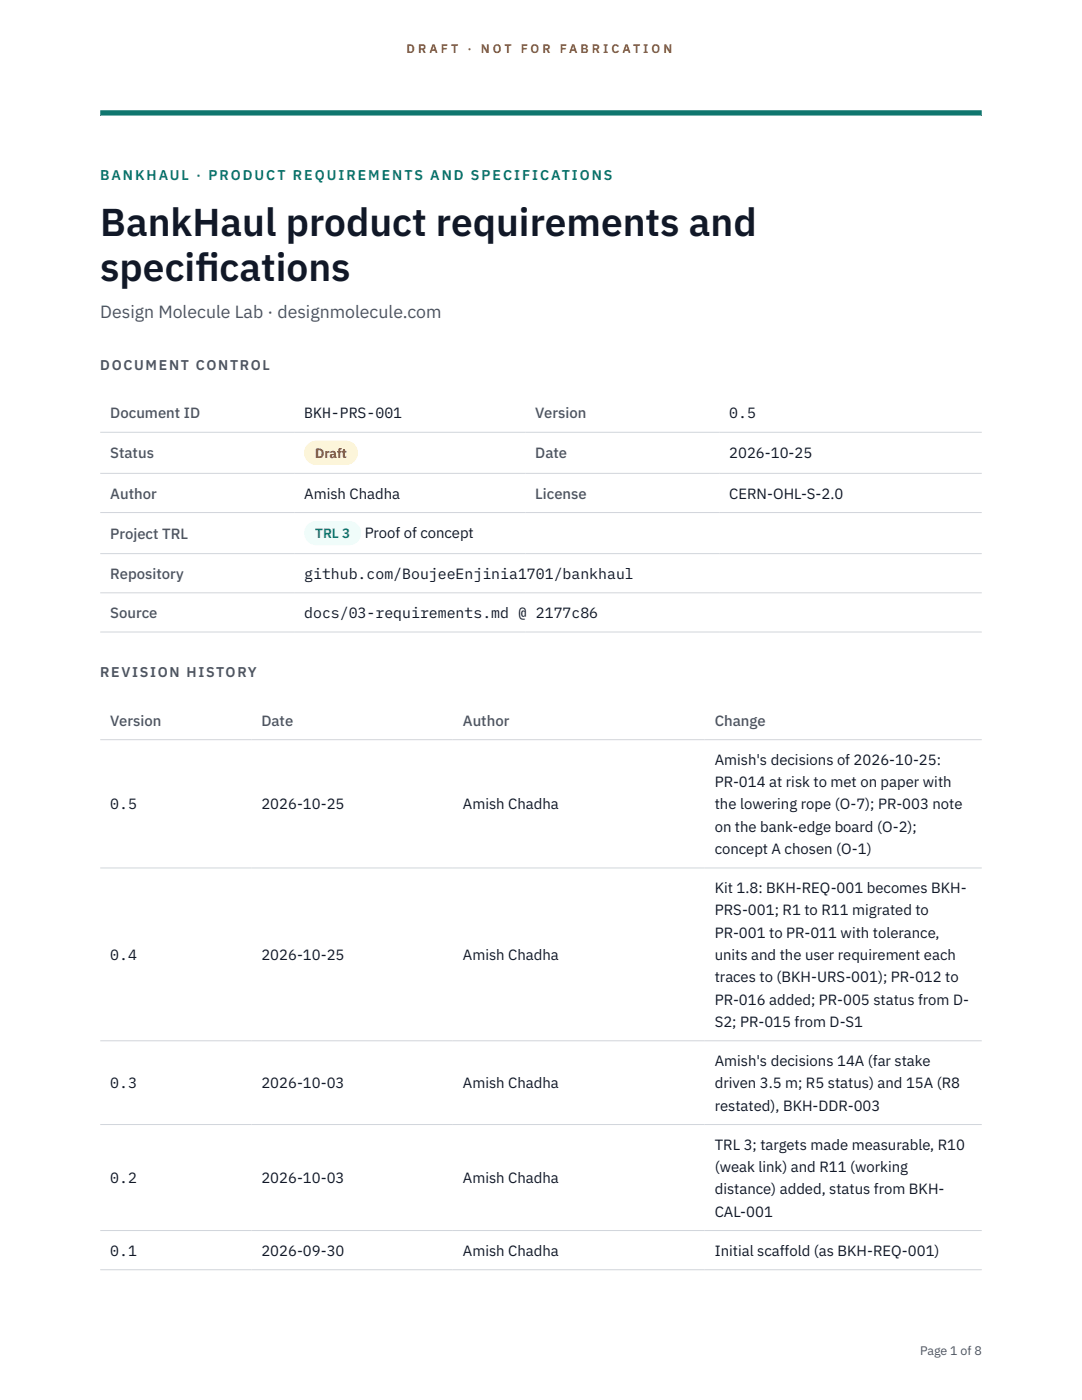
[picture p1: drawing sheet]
<svg xmlns="http://www.w3.org/2000/svg" width="216mm" height="279mm" viewBox="0 0 216 279" stroke-linecap="round" stroke-linejoin="round" font-family="sans-serif">
<defs><g id="words">
<g font-size="7.8" fill="#111827">
<text x="20" y="47.1">BankHaul product requirements and</text>
<text x="20" y="56">specif</text>
<text x="39" y="56">ications</text>
</g>
<text font-size="3.5" fill="#4b5563" x="20" y="63.5">Design Molecule Lab · designmolecule.com</text>
<g font-size="3" fill="#4b5563">
<text x="22" y="83.5">Document ID</text>
<text x="106.8" y="83.5">Version</text>
<text x="22" y="91.5">Status</text>
<text x="106.8" y="91.5">Date</text>
<text x="22" y="99.5">Author</text>
<text x="106.8" y="99.5">License</text>
<text x="22" y="107.5">Project TRL</text>
<text x="22" y="115.5">Repository</text>
<text x="22" y="123.3">Source</text>
<text x="22" y="144.8">Version</text>
<text x="52.2" y="144.8">Date</text>
<text x="92.4" y="144.8">Author</text>
<text x="142.6" y="144.8">Change</text>
</g>
<g font-size="3" fill="#111827">
<text x="60.7" y="83.5">BKH-PRS-001</text>
<text x="145.5" y="83.5">0.5</text>
<text x="145.5" y="91.5">2026-10-25</text>
<text x="60.7" y="99.5">Amish Chadha</text>
<text x="145.5" y="99.5">CERN-OHL-S-2.0</text>
<text x="72.8" y="107.4">Proof of concept</text>
<text x="60.7" y="115.5">github.com/BoujeeEnjinia1701/bankhaul</text>
<text x="60.7" y="123.3">docs/03-requirements.md @ 2177c86</text>
<text x="142.6" y="152.6">Amish's decisions of 2026-10-25:</text>
<text x="22" y="161.5">0.5</text>
<text x="52.2" y="161.5">2026-10-25</text>
<text x="92.4" y="161.5">Amish Chadha</text>
<text x="142.6" y="157.1">PR-014 at risk to met on paper with</text>
<text x="142.6" y="161.5">the lowering rope (O-7); PR-003 note</text>
<text x="142.6" y="166">on the bank-edge board (O-2);</text>
<text x="142.6" y="170.4">concept A chosen (O-1)</text>
<text x="142.6" y="178.2">Kit 1.8: BKH-REQ-001 becomes BKH-</text>
<text x="142.6" y="182.7">PRS-001; R1 to R11 migrated to</text>
<text x="22" y="191.6">0.4</text>
<text x="52.2" y="191.6">2026-10-25</text>
<text x="92.4" y="191.6">Amish Chadha</text>
<text x="142.6" y="187.1">PR-001 to PR-011 with tolerance,</text>
<text x="142.6" y="191.6">units and the user requirement each</text>
<text x="142.6" y="196">traces to (BKH-URS-001); PR-012 to</text>
<text x="142.6" y="200.5">PR-016 added; PR-005 status from D-</text>
<text x="142.6" y="204.9">S2; PR-015 from D-S1</text>
<text x="142.6" y="212.7">Amish's decisions 14A (far stake</text>
<text x="22" y="217.2">0.3</text>
<text x="52.2" y="217.2">2026-10-03</text>
<text x="92.4" y="217.2">Amish Chadha</text>
<text x="142.6" y="217.2">driven 3.5 m; R5 status) and 15A (R8</text>
<text x="142.6" y="221.6">restated), BKH-DDR-003</text>
<text x="142.6" y="229.4">TRL 3; targets made measurable, R10</text>
<text x="142.6" y="233.9">(weak link) and R11 (working</text>
<text x="22" y="236.1">0.2</text>
<text x="52.2" y="236.1">2026-10-03</text>
<text x="92.4" y="236.1">Amish Chadha</text>
<text x="142.6" y="238.3">distance) added, status from BKH-</text>
<text x="142.6" y="242.8">CAL-001</text>
<text x="22" y="250.6">0.1</text>
<text x="52.2" y="250.6">2026-09-30</text>
<text x="92.4" y="250.6">Amish Chadha</text>
<text x="142.6" y="250.6">Initial scaffold (as BKH-REQ-001)</text>
</g>
<text font-size="2.8" fill="#0f766e" x="20" y="36">BANKHAUL · PRODUCT REQUIREMENTS AND SPECIFICATIONS</text>
<g font-size="2.8" fill="#4b5563">
<text x="20" y="73.8">DOCUMENT CONTROL</text>
<text x="20" y="135.1">REVISION HISTORY</text>
</g>
<text font-size="2.7" fill="#92400e" x="62.9" y="91.4">Draft</text>
<text font-size="2.7" fill="#0f766e" x="62.9" y="107.4">TRL 3</text>
<g font-size="2.5" fill="#b45309">
<text x="81.1" y="10.5">D R A F T</text>
<text x="93.3" y="10.5">·</text>
<text x="95.9" y="10.5">N O T</text>
<text x="103.9" y="10.5">F O R</text>
<text x="111.7" y="10.5">F A B R I C A T I O N</text>
</g>
<text font-size="2.5" fill="#4b5563" x="183.6" y="270.3">Page 1 of 8</text>
</g></defs>
<path d="M20 23.1h175.9zM20 22h175.9v1.1h-175.9z" fill-rule="evenodd" fill="#0f766e"/>
<path d="M20 86.3h175.9M20 94.5h175.9M20 102.3h175.9M20 110.5h175.9M20 118.3h175.9M20 126.1h175.9M20 147.6h175.9M20 173.2h175.9M20 207.7h175.9M20 224.4h175.9M20 245.6h175.9M20 253.4h175.9" fill="none" stroke="#d1d5db" stroke-width=".2"/>
<path d="M60.7 88h10.7v4.8h-10.7z" fill="#fef3c7"/>
<path d="M60.7 104h11.4v4.8h-11.4z" fill="#f0fdfa"/>
<use href="#words"/>
</svg>
